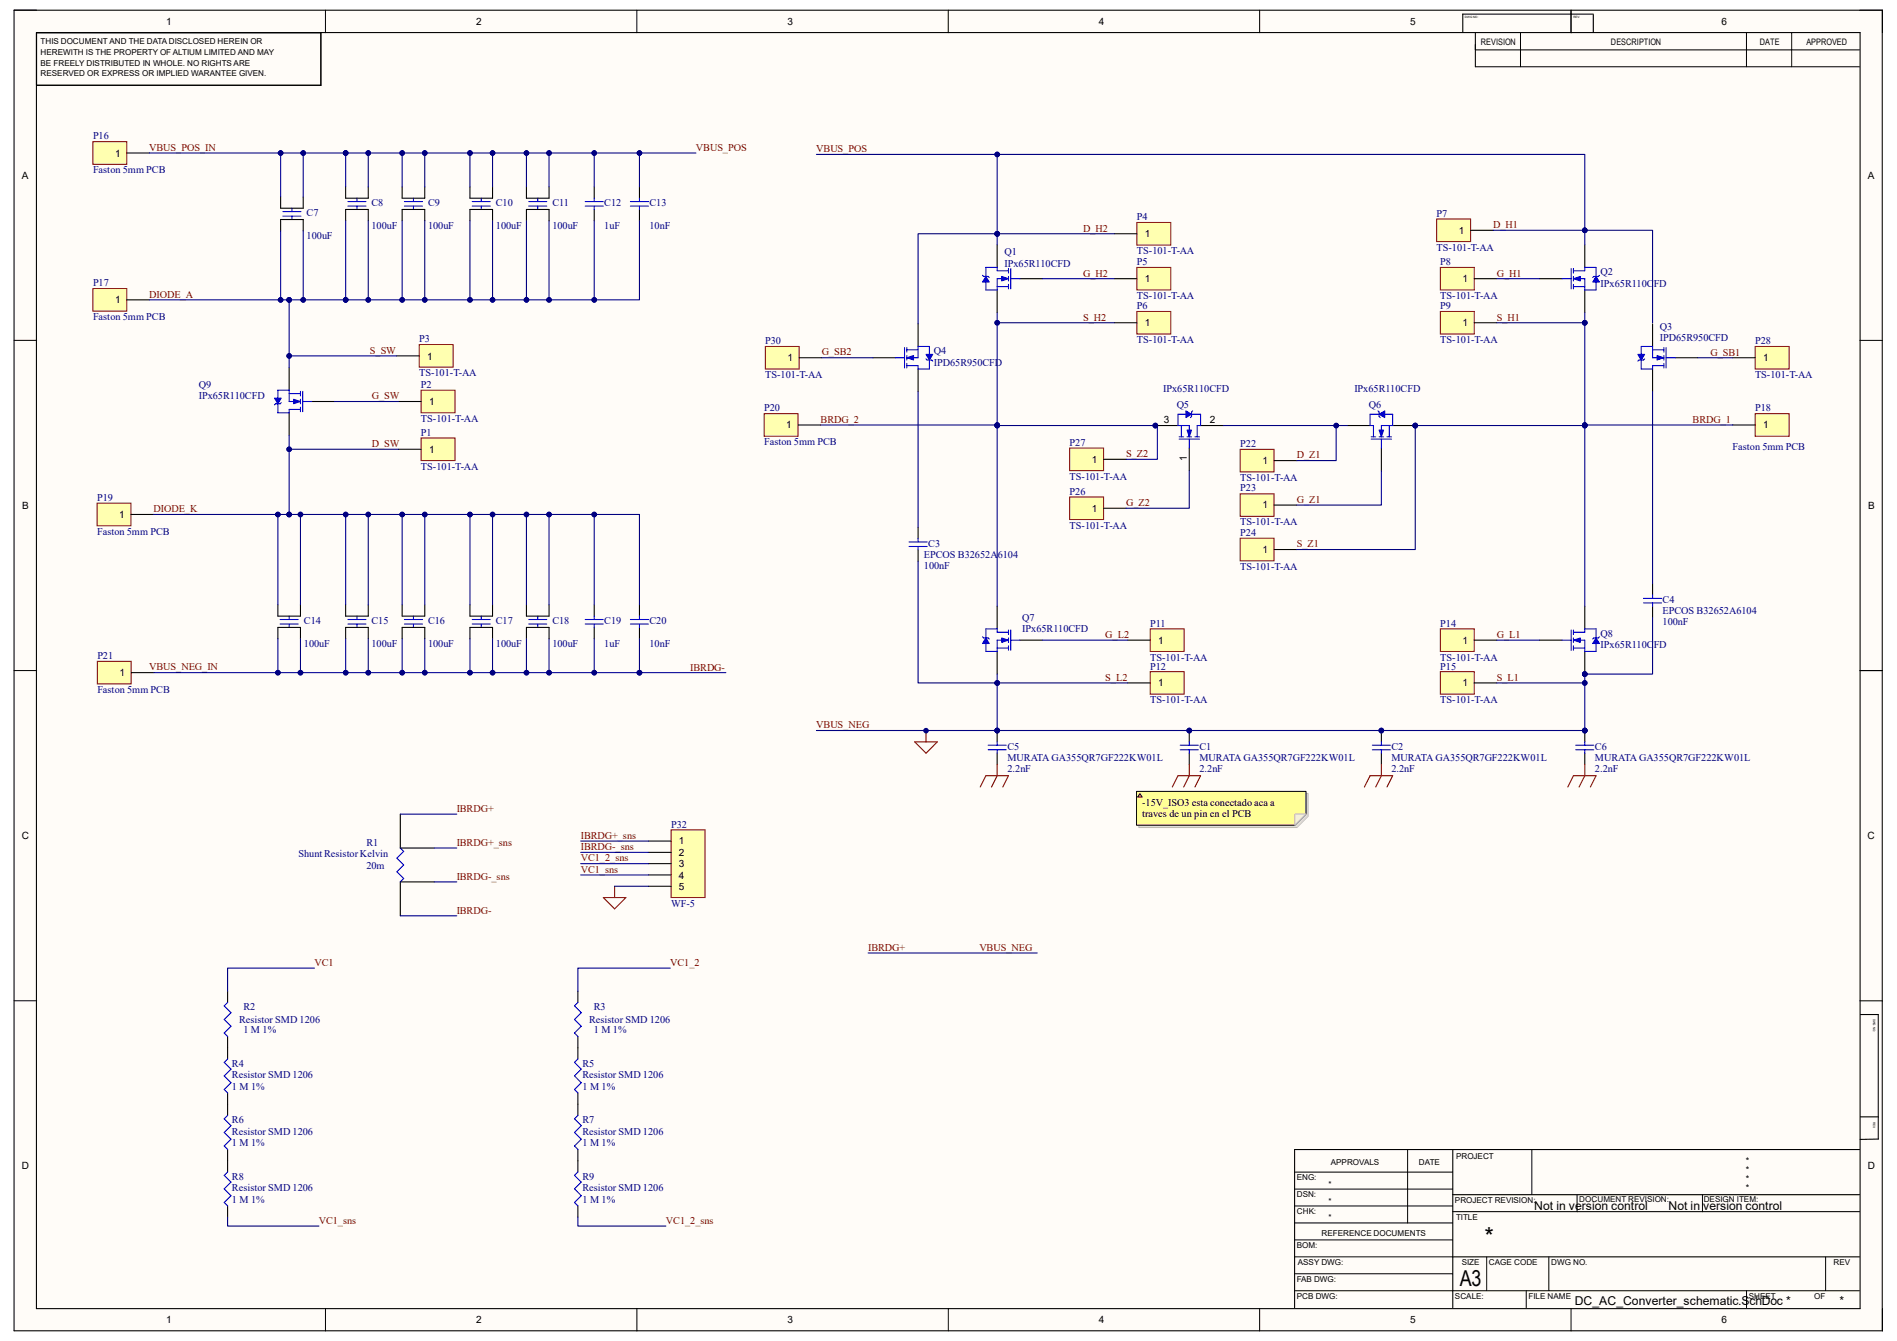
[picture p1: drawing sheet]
<svg xmlns="http://www.w3.org/2000/svg" width="297mm" height="210mm" viewBox="0 0 297 210" stroke-linecap="round" stroke-linejoin="round" font-family="sans-serif">
<defs><g id="words">
<text font-size="3.8" x="232.4" y="194.9">*</text>
<text font-size="3.4" x="228.6" y="201.5">A3</text>
<g font-size="1.9">
<text x="240.2" y="189.5">Not in version control</text>
<text x="261.2" y="189.5">Not in version control</text>
<text x="246.5" y="204.4">DC_AC_Converter_schematic.SchDoc *</text>
<text x="288" y="204.4">*</text>
</g>
<g font-size="1.6">
<text x="26" y="3.9">1</text>
<text x="74.5" y="3.9">2</text>
<text x="123.3" y="3.9">3</text>
<text x="172" y="3.9">4</text>
<text x="220.8" y="3.9">5</text>
<text x="269.5" y="3.9">6</text>
<text x="3.4" y="28">A</text>
<text x="18" y="24.5">1</text>
<text x="292.4" y="28">A</text>
<text x="179.2" y="37.2">1</text>
<text x="228.4" y="36.6">1</text>
<text x="18" y="47.5">1</text>
<text x="179.2" y="44.2">1</text>
<text x="229" y="44.2">1</text>
<text x="179.2" y="51.1">1</text>
<text x="229" y="51.1">1</text>
<text x="66.9" y="56.3">1</text>
<text x="123.3" y="56.6">1</text>
<text x="276.1" y="56.6">1</text>
<text x="67.2" y="63.4">1</text>
<text x="67.2" y="70.9">1</text>
<text x="123.1" y="67.1">1</text>
<text x="182.2" y="66.3">3</text>
<text x="189.4" y="66.3">2</text>
<text x="276.1" y="67.1">1</text>
<text x="170.9" y="72.5">1</text>
<text x="185.8" y="72.2" transform="rotate(-90 185.8 72.2)">1</text>
<text x="197.7" y="72.7">1</text>
<text x="3.5" y="79.7">B</text>
<text x="18.7" y="81.1">1</text>
<text x="170.9" y="80.1">1</text>
<text x="197.7" y="79.6">1</text>
<text x="292.5" y="79.7">B</text>
<text x="197.7" y="86.6">1</text>
<text x="181.3" y="100.8">1</text>
<text x="229" y="100.8">1</text>
<text x="18.7" y="105.9">1</text>
<text x="181.3" y="107.5">1</text>
<text x="229" y="107.5">1</text>
<text x="3.4" y="131.4">C</text>
<text x="178.8" y="126.2">-15V_ISO3 esta conectado aca a</text>
<text x="178.8" y="128">traves de un pin en el PCB</text>
<text x="292.4" y="131.4">C</text>
<text x="106.3" y="132.2">1</text>
<text x="106.3" y="134">2</text>
<text x="106.3" y="135.8">3</text>
<text x="106.3" y="137.6">4</text>
<text x="106.3" y="139.4">5</text>
<text x="3.4" y="183.1">D</text>
<text x="292.4" y="183.1">D</text>
<text x="26" y="207.2">1</text>
<text x="74.5" y="207.2">2</text>
<text x="123.3" y="207.2">3</text>
<text x="172" y="207.2">4</text>
<text x="220.8" y="207.2">5</text>
<text x="269.5" y="207.2">6</text>
</g>
<g font-size="1.6" fill="#000080">
<text x="14.6" y="21.8">P16</text>
<text x="14.6" y="27.1">Faston 5mm PCB</text>
<text x="48" y="33.9">C7</text>
<text x="58.2" y="35.8">100uF</text>
<text x="58.2" y="32.3">C8</text>
<text x="67" y="35.8">100uF</text>
<text x="67" y="32.3">C9</text>
<text x="77.6" y="35.8">100uF</text>
<text x="77.6" y="32.3">C10</text>
<text x="86.5" y="35.8">100uF</text>
<text x="86.5" y="32.3">C11</text>
<text x="94.6" y="35.8">1uF</text>
<text x="94.6" y="32.3">C12</text>
<text x="101.7" y="35.8">10nF</text>
<text x="101.7" y="32.3">C13</text>
<text x="178" y="34.5">P4</text>
<text x="224.9" y="34">P7</text>
<text x="48" y="37.4">100uF</text>
<text x="157.3" y="40">Q1</text>
<text x="157.3" y="41.7">IPx65R110CFD</text>
<text x="178" y="41.5">P5</text>
<text x="178" y="39.8">TS-101-T-AA</text>
<text x="224.9" y="39.2">TS-101-T-AA</text>
<text x="225.5" y="41.5">P8</text>
<text x="14.6" y="44.8">P17</text>
<text x="178" y="46.8">TS-101-T-AA</text>
<text x="225.5" y="46.8">TS-101-T-AA</text>
<text x="250.6" y="43.1">Q2</text>
<text x="250.6" y="44.9">IPx65R110CFD</text>
<text x="14.6" y="50.2">Faston 5mm PCB</text>
<text x="65.6" y="53.6">P3</text>
<text x="119.8" y="53.9">P30</text>
<text x="178" y="48.4">P6</text>
<text x="178" y="53.7">TS-101-T-AA</text>
<text x="225.5" y="48.4">P9</text>
<text x="225.5" y="53.7">TS-101-T-AA</text>
<text x="259.9" y="51.6">Q3</text>
<text x="259.9" y="53.4">IPD65R950CFD</text>
<text x="274.8" y="53.9">P28</text>
<text x="65.6" y="58.9">TS-101-T-AA</text>
<text x="119.8" y="59.2">TS-101-T-AA</text>
<text x="146.2" y="55.5">Q4</text>
<text x="146.2" y="57.3">IPD65R950CFD</text>
<text x="274.8" y="59.2">TS-101-T-AA</text>
<text x="31.1" y="60.7">Q9</text>
<text x="31.1" y="62.5">IPx65R110CFD</text>
<text x="65.9" y="60.7">P2</text>
<text x="119.6" y="64.4">P20</text>
<text x="182.1" y="61.3">IPx65R110CFD</text>
<text x="184.2" y="63.8">Q5</text>
<text x="212" y="61.3">IPx65R110CFD</text>
<text x="214.3" y="63.8">Q6</text>
<text x="274.8" y="64.4">P18</text>
<text x="65.9" y="66.1">TS-101-T-AA</text>
<text x="65.9" y="68.2">P1</text>
<text x="119.6" y="69.8">Faston 5mm PCB</text>
<text x="167.5" y="69.8">P27</text>
<text x="194.2" y="70">P22</text>
<text x="271.3" y="70.4">Faston 5mm PCB</text>
<text x="65.9" y="73.5">TS-101-T-AA</text>
<text x="167.5" y="77.5">P26</text>
<text x="167.5" y="75.1">TS-101-T-AA</text>
<text x="194.2" y="75.3">TS-101-T-AA</text>
<text x="194.2" y="77">P23</text>
<text x="15.2" y="78.4">P19</text>
<text x="15.2" y="83.8">Faston 5mm PCB</text>
<text x="167.5" y="82.8">TS-101-T-AA</text>
<text x="194.2" y="83.9">P24</text>
<text x="194.2" y="82.3">TS-101-T-AA</text>
<text x="144.7" y="89.1">100nF</text>
<text x="144.7" y="87.4">EPCOS B32652A6104</text>
<text x="145.3" y="85.6">C3</text>
<text x="194.2" y="89.2">TS-101-T-AA</text>
<text x="260.3" y="94.4">C4</text>
<text x="47.6" y="101.3">100uF</text>
<text x="47.6" y="97.7">C14</text>
<text x="58.2" y="101.3">100uF</text>
<text x="58.2" y="97.7">C15</text>
<text x="67" y="101.3">100uF</text>
<text x="67" y="97.7">C16</text>
<text x="77.6" y="101.3">100uF</text>
<text x="77.6" y="97.7">C17</text>
<text x="86.5" y="101.3">100uF</text>
<text x="86.5" y="97.7">C18</text>
<text x="94.6" y="101.3">1uF</text>
<text x="94.6" y="97.7">C19</text>
<text x="101.7" y="101.3">10nF</text>
<text x="101.7" y="97.7">C20</text>
<text x="160.1" y="97.3">Q7</text>
<text x="160.1" y="99">IPx65R110CFD</text>
<text x="180.1" y="98.1">P11</text>
<text x="225.5" y="98.1">P14</text>
<text x="250.6" y="99.7">Q8</text>
<text x="250.6" y="101.5">IPx65R110CFD</text>
<text x="260.3" y="98">100nF</text>
<text x="260.3" y="96.2">EPCOS B32652A6104</text>
<text x="15.2" y="103.2">P21</text>
<text x="180.1" y="103.5">TS-101-T-AA</text>
<text x="180.1" y="104.9">P12</text>
<text x="225.5" y="103.5">TS-101-T-AA</text>
<text x="225.5" y="104.9">P15</text>
<text x="15.2" y="108.5">Faston 5mm PCB</text>
<text x="180.1" y="110.2">TS-101-T-AA</text>
<text x="225.5" y="110.2">TS-101-T-AA</text>
<text x="157.7" y="117.4">C5</text>
<text x="157.7" y="119.2">MURATA GA355QR7GF222KW01L</text>
<text x="187.8" y="117.4">C1</text>
<text x="187.8" y="119.2">MURATA GA355QR7GF222KW01L</text>
<text x="217.8" y="117.4">C2</text>
<text x="217.8" y="119.2">MURATA GA355QR7GF222KW01L</text>
<text x="249.7" y="117.4">C6</text>
<text x="249.7" y="119.2">MURATA GA355QR7GF222KW01L</text>
<text x="157.7" y="120.9">2.2nF</text>
<text x="187.8" y="120.9">2.2nF</text>
<text x="217.8" y="120.9">2.2nF</text>
<text x="249.7" y="120.9">2.2nF</text>
<text x="105.1" y="129.6">P32</text>
<text x="46.7" y="134.2">Shunt Resistor Kelvin</text>
<text x="57.4" y="136">20m</text>
<text x="57.4" y="132.5">R1</text>
<text x="105.1" y="142">WF-5</text>
<text x="37.4" y="160.2">Resistor SMD 1206</text>
<text x="38.1" y="161.8">1 M 1%</text>
<text x="38.1" y="158.2">R2</text>
<text x="92.2" y="160.2">Resistor SMD 1206</text>
<text x="93" y="161.8">1 M 1%</text>
<text x="93" y="158.2">R3</text>
<text x="36.3" y="167.1">R4</text>
<text x="91.2" y="167.1">R5</text>
<text x="36.3" y="170.6">1 M 1%</text>
<text x="36.3" y="168.9">Resistor SMD 1206</text>
<text x="91.2" y="170.6">1 M 1%</text>
<text x="91.2" y="168.9">Resistor SMD 1206</text>
<text x="36.3" y="179.5">1 M 1%</text>
<text x="36.3" y="175.9">R6</text>
<text x="36.3" y="177.7">Resistor SMD 1206</text>
<text x="91.2" y="179.5">1 M 1%</text>
<text x="91.2" y="175.9">R7</text>
<text x="91.2" y="177.7">Resistor SMD 1206</text>
<text x="36.3" y="184.8">R8</text>
<text x="91.2" y="184.8">R9</text>
<text x="36.3" y="188.3">1 M 1%</text>
<text x="36.3" y="186.6">Resistor SMD 1206</text>
<text x="91.2" y="188.3">1 M 1%</text>
<text x="91.2" y="186.6">Resistor SMD 1206</text>
</g>
<g font-size="1.6" fill="#800000">
<text x="23.4" y="23.6">VBUS_POS_IN</text>
<text x="109" y="23.6">VBUS_POS</text>
<text x="127.8" y="23.8">VBUS_POS</text>
<text x="233.8" y="35.7">D_H1</text>
<text x="169.6" y="36.3">D_H2</text>
<text x="23.4" y="46.6">DIODE_A</text>
<text x="169.6" y="43.3">G_H2</text>
<text x="234.4" y="43.3">G_H1</text>
<text x="169.6" y="50.2">S_H2</text>
<text x="234.4" y="50.2">S_H1</text>
<text x="57.9" y="55.4">S_SW</text>
<text x="128.7" y="55.7">G_SB2</text>
<text x="267.8" y="55.8">G_SB1</text>
<text x="58.2" y="62.5">G_SW</text>
<text x="58.2" y="70">D_SW</text>
<text x="128.5" y="66.2">BRDG_2</text>
<text x="176.3" y="71.6">S_Z2</text>
<text x="203" y="71.8">D_Z1</text>
<text x="265" y="66.2">BRDG_1</text>
<text x="24" y="80.2">DIODE_K</text>
<text x="176.3" y="79.2">G_Z2</text>
<text x="203" y="78.7">G_Z1</text>
<text x="203" y="85.7">S_Z1</text>
<text x="173.1" y="99.9">G_L2</text>
<text x="234.4" y="99.9">G_L1</text>
<text x="23.4" y="105">VBUS_NEG_IN</text>
<text x="108.1" y="105">IBRDG-</text>
<text x="173.1" y="106.6">S_L2</text>
<text x="234.4" y="106.6">S_L1</text>
<text x="127.8" y="114">VBUS_NEG</text>
<text x="71.5" y="127.2">IBRDG+</text>
<text x="90.9" y="131.4">IBRDG+_sns</text>
<text x="71.5" y="132.5">IBRDG+_sns</text>
<text x="71.5" y="137.8">IBRDG-_sns</text>
<text x="90.9" y="133.1">IBRDG-_sns</text>
<text x="90.9" y="134.9">VC1_2_sns</text>
<text x="90.9" y="136.7">VC1_sns</text>
<text x="71.5" y="143.1">IBRDG-</text>
<text x="135.9" y="148.9">IBRDG+</text>
<text x="153.3" y="148.9">VBUS_NEG</text>
<text x="49.2" y="151.3">VC1</text>
<text x="104.9" y="151.3">VC1_2</text>
<text x="49.9" y="191.6">VC1_sns</text>
<text x="104.3" y="191.6">VC1_2_sns</text>
</g>
<g font-size="1.4">
<text x="231.9" y="7">REVISION</text>
<text x="252.2" y="7">DESCRIPTION</text>
<text x="275.5" y="7">DATE</text>
<text x="282.8" y="7">APPROVED</text>
<text x="273.3" y="185.2">*</text>
<text x="273.3" y="182.4">*</text>
<text x="273.3" y="183.8">*</text>
<text x="273.3" y="186.6">*</text>
</g>
<g font-size="1.3">
<text x="6.3" y="6.9">THIS DOCUMENT AND THE DATA DISCLOSED HEREIN OR</text>
<text x="6.3" y="8.6">HEREWITH IS THE PROPERTY OF ALTIUM LIMITED AND MAY</text>
<text x="6.3" y="10.3">BE FREELY DISTRIBUTED IN WHOLE. NO RIGHTS ARE</text>
<text x="6.3" y="12">RESERVED OR EXPRESS OR IMPLIED WARANTEE GIVEN.</text>
<text x="203" y="184.9">ENG:</text>
<text x="208" y="185.9">*</text>
<text x="208.4" y="182.4">APPROVALS</text>
<text x="222.2" y="182.4">DATE</text>
<text x="228" y="181.5">PROJECT</text>
<text x="203" y="187.5">DSN:</text>
<text x="203" y="190.2">CHK:</text>
<text x="208" y="188.6">*</text>
<text x="208" y="191.1">*</text>
<text x="227.8" y="188.4">PROJECT REVISION:</text>
<text x="228" y="191.1">TITLE</text>
<text x="247.3" y="188.3">DOCUMENT REVISION:</text>
<text x="266.7" y="188.3">DESIGN ITEM:</text>
<text x="203" y="195.5">BOM:</text>
<text x="206.9" y="193.5">REFERENCE DOCUMENTS</text>
<text x="203" y="200.8">FAB DWG:</text>
<text x="203" y="203.5">PCB DWG:</text>
<text x="203.2" y="198.2">ASSY DWG:</text>
<text x="227.8" y="203.5">SCALE:</text>
<text x="228.9" y="198.2">SIZE</text>
<text x="233.1" y="198.2">CAGE CODE</text>
<text x="239.3" y="203.5">FILE NAME</text>
<text x="242.9" y="198.2">DWG NO.</text>
<text x="273.8" y="203.5">SHEET</text>
<text x="284.1" y="203.5">OF</text>
<text x="287.1" y="198.2">REV</text>
</g>
<g font-size=".5">
<text x="229.4" y="2.8">DWG NO:</text>
<text x="246.3" y="2.8">REV:</text>
<text x="293.3" y="159.5" transform="rotate(90 293.3 159.5)">DWG NO:</text>
<text x="293.3" y="175.6" transform="rotate(90 293.3 175.6)">REV:</text>
</g>
</g></defs>
<g fill="#fffcf8">
<path d="M2.2 1.6h292.5v206.8h-292.5z" fill-rule="evenodd"/>
<path d="M5.7 5.1h285.5v199.8h-285.5z" fill-rule="evenodd"/>
</g>
<g fill="none" stroke="#000" stroke-width=".16">
<path d="M2.2 1.6h3.5M51 1.6v3.5M99.7 1.6v3.5M148.5 1.6v3.5M197.2 1.6v3.5M231 5.2v5.3h60.1M231 7.8h60.1M238.1 5.2v5.3M246 1.6v3.5M273.4 5.2v5.3M280.5 5.2v5.3M291.2 1.6h3.5v3.5"/>
<path d="M2.2 53.3h3.5M291.2 53.3h3.5M2.2 105h3.5M291.2 105h3.5M2.2 156.7h3.5M291.2 156.7h3.5M202.7 186.2h24.8M202.7 183.6h24.8M202.7 188.9h24.8M202.7 196.8h24.8M202.7 194.2h24.8M202.7 199.5h24.8"/>
<path d="M220.4 180v11.5M232.8 196.8v5.3M239.8 180v7.1M242.5 196.8v5.3M246.9 187.1v2.7M266.6 187.1v2.7M285.8 196.8v5.3M51 204.9v3.5M99.7 204.9v3.5M148.5 204.9v3.5M197.2 204.9v3.5M202.7 202.1h88.4"/>
<path d="M239 202.1v2.7M246 204.9v3.5M273.5 202.1v2.7M294.7 204.9v3.5"/>
</g>
<g fill="none" stroke="#000" stroke-width=".17">
<path d="M2.2 1.6h292.5v206.8h-292.5zM5.7 5.1h285.5v199.8h-285.5zM5.7 5.1h44.5v8.3h-44.5M246 1.6v3.5M249.5 2.2h-20.5v2.8M249.5 2.3v2.8M43.9 30.8v1.8h3.6v-1.8M43.9 36.2v-1.8h3.6v1.8M54.1 29.3v1.7h3.6v-1.7M54.1 34.6v-1.8h3.6v1.8M63 34.6v-1.8h3.5v1.8M63 29.3v1.7h3.5v-1.7"/>
<path d="M73.6 34.6v-1.8h3.5v1.8M73.6 29.3v1.7h3.5v-1.7M82.4 34.6v-1.8h3.6v1.8M82.4 29.3v1.7h3.6v-1.7M93 29.3v1.7M93 32.8v1.8M100.1 29.3v1.7M100.1 32.8v1.8M45.3 57.6v3.5M48.8 62.9h3.6M291.2 105h3.5M291.3 158.9h2.8v19.5h-2.9"/>
<path d="M291.3 174.9h2.8M202.7 191.5h24.8M227.5 187.1h63.6M227.5 180v24.8M227.5 189.8h63.6M227.5 196.8h63.6M291.1 180h-88.4v24.8"/>
</g>
<g fill="none" stroke="#00f" stroke-width=".17">
<path d="M44.3 33.9h2.8M44.3 33.1h2.8M45.7 32.6v.5M45.7 33.9v.5M54.5 32.3h2.8M54.5 31.6h2.8M55.9 31v.6M55.9 32.3v.5M63.3 32.3h2.8M63.3 31.6h2.8M64.7 31v.6M64.7 32.3v.5"/>
<path d="M73.9 32.3h2.9M73.9 31.6h2.9M75.3 31v.6M75.3 32.3v.5M82.8 32.3h2.8M82.8 31.6h2.8M84.2 31v.6M84.2 32.3v.5M91.6 32.3h2.9M91.6 31.6h2.9M93 31v.6M93 32.3v.5"/>
<path d="M98.7 32.3h2.8M98.7 31.6h2.8M100.1 31v.6M100.1 32.3v.5M45.3 64.1h1.7M45.3 61.1v1.8h1.7M45.3 61.6h1.7M47 61.3v.7M47 62.5v.7M47 63.8v.7M47.4 62.9h1.4M47.4 61.3v3.2"/>
</g>
<path d="M46 62.5l1 .4-1 .3z" fill="#00f"/>
<path d="M46 62.5l1 .4-1 .3z" fill="none" stroke="#00f" stroke-width=".16"/>
<path d="M43.5 63.2v1.4M45.3 64.1v.5M45.3 61.1h-1.8v1.2" fill="none" stroke="#00f" stroke-width=".17"/>
<path d="M45.3 64.6v3.6" fill="none" stroke="#000" stroke-width=".17"/>
<path d="M43 62.3h1l-.5 .9z" fill="#00f"/>
<path d="M43 62.3h1l-.5 .9z" fill="none" stroke="#00f" stroke-width=".16"/>
<g fill="none" stroke="#00f" stroke-width=".17">
<path d="M156.1 42.4h1.8M156.1 44.9h1.8M157.9 43.6h-1.8v1.8M157.9 42.1v.7M157.9 43.3v.7M157.9 44.5v.7M158.3 43.6h1.4M158.3 42.1v3.1M43.5 64.6h1.8M44 63.1l-.1 .1h-.7l-.2 .2M43.9 97.7h2.8M43.9 97h2.8"/>
<path d="M45.3 96.5v.5M45.3 97.7v.6M54.5 97.7h2.8M54.5 97h2.8M55.9 96.5v.5M55.9 97.7v.6M63.3 97.7h2.9M63.3 97h2.9M64.7 96.5v.5M64.7 97.7v.6M73.9 97.7h2.9M73.9 97h2.9"/>
<path d="M75.3 96.5v.5M75.3 97.7v.6M82.8 97.7h2.8M82.8 97h2.8M84.2 96.5v.5M84.2 97.7v.6M91.6 97.7h2.9M91.6 97h2.9M93 96.5v.5M93 97.7v.6M98.7 97.7h2.8M98.7 97h2.8"/>
<path d="M100.1 96.5v.5M100.1 97.7v.6"/>
</g>
<g fill="none" stroke="#000" stroke-width=".17">
<path d="M156.1 45.4v3.6M159.7 43.6h3.5M43.5 94.7v1.8h3.5v-1.8M54.1 94.7v1.8h3.6v-1.8M63 94.7v1.8h3.5v-1.8M73.6 94.7v1.8h3.5v-1.8M82.4 94.7v1.8h3.6v-1.8M93 94.7v1.8M93 98.3v1.7M100.1 94.7v1.8M100.1 98.3v1.7M43.5 100v-1.7h3.5v1.7"/>
<path d="M54.1 100v-1.7h3.6v1.7M63 100v-1.7h3.5v1.7M73.6 100v-1.7h3.5v1.7M82.4 100v-1.7h3.6v1.7"/>
</g>
<path d="M156.8 43.3l1.1 .3-1.1 .4z" fill="#00f"/>
<path d="M156.8 43.3l1.1 .3-1.1 .4z" fill="none" stroke="#00f" stroke-width=".16"/>
<path d="M154.4 44.2v1.2h1.7M154.4 41.9v1.4M156.1 41.9v.5" fill="none" stroke="#00f" stroke-width=".17"/>
<path d="M156.1 38.3v3.6" fill="none" stroke="#000" stroke-width=".17"/>
<path d="M154.4 43.3l.5 .9h-1.1z" fill="#00f"/>
<path d="M154.4 43.3l.5 .9h-1.1z" fill="none" stroke="#00f" stroke-width=".16"/>
<path d="M153.8 43.1l.2 .2h.7l.2 .2M154.4 41.9h1.7M244.6 43.6h1.4M246 42.1v3.1M246.3 42.4h1.8M246.3 43.6h1.8v1.8M246.3 44.9h1.8M246.3 42.1v.7M246.3 43.3v.7M246.3 44.5v.7" fill="none" stroke="#00f" stroke-width=".17"/>
<path d="M241 43.6h3.6M248.1 45.4v3.6" fill="none" stroke="#000" stroke-width=".17"/>
<path d="M246.3 43.6l1.1-.3v.7z" fill="#00f"/>
<path d="M246.3 43.6l1.1-.3v.7z" fill="none" stroke="#00f" stroke-width=".16"/>
<path d="M248.1 41.9v.5M249.9 44.2v1.2h-1.8M249.9 41.9v1.4" fill="none" stroke="#00f" stroke-width=".17"/>
<path d="M248.1 38.3v3.6" fill="none" stroke="#000" stroke-width=".17"/>
<path d="M249.9 43.3l.5 .9h-1z" fill="#00f"/>
<path d="M249.9 43.3l.5 .9h-1z" fill="none" stroke="#00f" stroke-width=".16"/>
<path d="M248.1 41.9h1.8M250.4 43.1l-.2 .2h-.7l-.1 .2M258.7 57.3h1.8M258.7 54.3v1.7h1.8M258.7 54.8h1.8M260.5 54.4v.7M260.5 55.7v.7M260.5 56.9v.7M260.9 56h1.4M260.9 54.4v3.2" fill="none" stroke="#00f" stroke-width=".17"/>
<path d="M258.7 50.7v3.6M262.3 56h3.5" fill="none" stroke="#000" stroke-width=".17"/>
<path d="M259.4 55.7l1.1 .3-1.1 .4z" fill="#00f"/>
<path d="M259.4 55.7l1.1 .3-1.1 .4z" fill="none" stroke="#00f" stroke-width=".16"/>
<path d="M257 56.4v1.4M258.7 57.3v.5M258.7 54.3h-1.7v1.2" fill="none" stroke="#00f" stroke-width=".17"/>
<path d="M258.7 57.8v3.5" fill="none" stroke="#000" stroke-width=".17"/>
<path d="M256.4 55.5h1.1l-.5 .9z" fill="#00f"/>
<path d="M256.4 55.5h1.1l-.5 .9z" fill="none" stroke="#00f" stroke-width=".16"/>
<path d="M140.2 56h1.4M141.6 54.4v3.2M142 57.3h1.7M142 54.8h1.7M142 54.4v.7M142 55.7v.7M142 56.9v.7M143.7 54.3v1.7h-1.7M257 57.8h1.7M257.5 56.2l-.2 .2h-.7l-.2 .2" fill="none" stroke="#00f" stroke-width=".17"/>
<path d="M136.7 56h3.5M143.7 50.7v3.6" fill="none" stroke="#000" stroke-width=".17"/>
<path d="M142 56l1-.3v.7z" fill="#00f"/>
<path d="M142 56l1-.3v.7z" fill="none" stroke="#00f" stroke-width=".16"/>
<path d="M143.7 57.3v.5M143.7 54.3h1.8v1.2M145.5 56.4v1.4" fill="none" stroke="#00f" stroke-width=".17"/>
<path d="M143.7 57.8v3.5" fill="none" stroke="#000" stroke-width=".17"/>
<path d="M145 55.5h1l-.5 .9z" fill="#00f"/>
<path d="M145 55.5h1l-.5 .9z" fill="none" stroke="#00f" stroke-width=".16"/>
<path d="M143.7 57.8h1.8M145 56.2l.2 .2h.7l.1 .2" fill="none" stroke="#00f" stroke-width=".17"/>
<circle cx="180.9" cy="66.6" r=".36" fill="#000080"/>
<circle cx="180.9" cy="66.6" r=".36" fill="none" stroke="#000080" stroke-width=".16"/>
<path d="M180.9 66.6h3.5" fill="none" stroke="#000" stroke-width=".17"/>
<circle cx="180.9" cy="66.6" r=".36" fill="#000080"/>
<circle cx="180.9" cy="66.6" r=".36" fill="none" stroke="#000080" stroke-width=".16"/>
<path d="M186.2 70.2v3.5" fill="none" stroke="#000" stroke-width=".17"/>
<path d="M184.4 66.6h1.8v1.8M184.6 68.8h3.2M184.6 68.4h.7M185 66.6v1.8M185.9 68.4h.7M186.2 68.8v1.4M187.1 68.4h.7M187.4 66.6v1.8" fill="none" stroke="#00f" stroke-width=".17"/>
<path d="M185.9 67.4h.7l-.4 1z" fill="#00f"/>
<path d="M185.9 67.4h.7l-.4 1z" fill="none" stroke="#00f" stroke-width=".16"/>
<path d="M185.7 64.9h-1.3v1.7M186.6 64.9h1.4M187.4 66.6h.6" fill="none" stroke="#00f" stroke-width=".17"/>
<path d="M188 66.6h3.5" fill="none" stroke="#000" stroke-width=".17"/>
<path d="M185.7 64.3l.9 .6-.9 .5z" fill="#00f"/>
<path d="M185.7 64.3l.9 .6-.9 .5z" fill="none" stroke="#00f" stroke-width=".16"/>
<path d="M186.7 64.3l-.1 .2v.7l-.2 .2M188 64.9v1.7" fill="none" stroke="#00f" stroke-width=".17"/>
<circle cx="221.6" cy="66.6" r=".36" fill="#000080"/>
<circle cx="221.6" cy="66.6" r=".36" fill="none" stroke="#000080" stroke-width=".16"/>
<path d="M218 66.6h3.6" fill="none" stroke="#000" stroke-width=".17"/>
<circle cx="221.6" cy="66.6" r=".36" fill="#000080"/>
<circle cx="221.6" cy="66.6" r=".36" fill="none" stroke="#000080" stroke-width=".16"/>
<path d="M216.3 70.2v3.5" fill="none" stroke="#000" stroke-width=".17"/>
<path d="M214.7 68.8h3.2M214.7 68.4h.7M215 66.6v1.8M215.9 68.4h.7M216.3 68.8v1.4M217.2 68.4h.7M217.5 66.6v1.8M218 66.6h-1.7v1.8" fill="none" stroke="#00f" stroke-width=".17"/>
<path d="M215.9 67.4h.7l-.3 1z" fill="#00f"/>
<path d="M215.9 67.4h.7l-.3 1z" fill="none" stroke="#00f" stroke-width=".16"/>
<path d="M214.5 66.6h.5M214.5 64.9h1.4M216.8 64.9h1.2v1.7" fill="none" stroke="#00f" stroke-width=".17"/>
<path d="M211 66.6h3.5" fill="none" stroke="#000" stroke-width=".17"/>
<path d="M215.9 64.9l.9-.6v1.1z" fill="#00f"/>
<path d="M215.9 64.9l.9-.6v1.1z" fill="none" stroke="#00f" stroke-width=".16"/>
<g fill="none" stroke="#00f" stroke-width=".17">
<path d="M214.5 64.9v1.7M215.8 64.3l.1 .2v.7l.2 .2M142.3 84.9h2.9M142.3 85.6h2.9M143.7 84.3v.6M143.7 85.6v.5M156.1 99h1.8M157.9 98.7v.7M157.9 99.9v.7M158.3 98.7v3.1M257.3 93.7h2.8M257.3 94.4h2.8"/>
<path d="M258.7 93.2v.5M258.7 94.4v.6M156.1 101.5h1.8M157.9 100.3h-1.8v1.7M157.9 101.1v.7M158.3 100.3h1.4"/>
</g>
<path d="M143.7 82.6v1.7M143.7 86.1v1.8M258.7 91.4v1.8M258.7 95v1.7M156.1 102v3.6M159.7 100.3h3.5" fill="none" stroke="#000" stroke-width=".17"/>
<path d="M156.8 99.9l1.1 .4-1.1 .3z" fill="#00f"/>
<path d="M156.8 99.9l1.1 .4-1.1 .3z" fill="none" stroke="#00f" stroke-width=".16"/>
<path d="M154.4 98.5v1.4M156.1 98.5v.5M154.4 100.8v1.2h1.7" fill="none" stroke="#00f" stroke-width=".17"/>
<path d="M156.1 94.9v3.6" fill="none" stroke="#000" stroke-width=".17"/>
<path d="M154.4 99.9l.5 .9h-1.1z" fill="#00f"/>
<path d="M154.4 99.9l.5 .9h-1.1z" fill="none" stroke="#00f" stroke-width=".16"/>
<path d="M153.8 99.7l.2 .2h.7l.2 .2M154.4 98.5h1.7" fill="none" stroke="#00f" stroke-width=".17"/>
<circle cx="248.1" cy="105.6" r=".36" fill="#000080"/>
<circle cx="248.1" cy="105.6" r=".36" fill="none" stroke="#000080" stroke-width=".16"/>
<path d="M248.1 102v3.6" fill="none" stroke="#000" stroke-width=".17"/>
<circle cx="248.1" cy="105.6" r=".36" fill="#000080"/>
<circle cx="248.1" cy="105.6" r=".36" fill="none" stroke="#000080" stroke-width=".16"/>
<path d="M241 100.3h3.6" fill="none" stroke="#000" stroke-width=".17"/>
<path d="M246 98.7v3.2M246.3 99h1.8M246.3 98.7v.7M246.3 99.9v.7M244.6 100.3h1.4M246.3 100.3h1.8v1.7M246.3 101.5h1.8M246.3 101.1v.8" fill="none" stroke="#00f" stroke-width=".17"/>
<path d="M246.3 100.3l1.1-.4v.7z" fill="#00f"/>
<path d="M246.3 100.3l1.1-.4v.7z" fill="none" stroke="#00f" stroke-width=".16"/>
<path d="M248.1 98.5v.5M249.9 98.5v1.4M249.9 100.8v1.2h-1.8" fill="none" stroke="#00f" stroke-width=".17"/>
<path d="M248.1 95v3.5" fill="none" stroke="#000" stroke-width=".17"/>
<path d="M249.9 99.9l.5 .9h-1z" fill="#00f"/>
<path d="M249.9 99.9l.5 .9h-1z" fill="none" stroke="#00f" stroke-width=".16"/>
<path d="M248.1 98.5h1.8M250.4 99.7l-.2 .2h-.7l-.1 .2" fill="none" stroke="#00f" stroke-width=".17"/>
<circle cx="186.2" cy="114.4" r=".36" fill="#000080"/>
<circle cx="186.2" cy="114.4" r=".36" fill="none" stroke="#000080" stroke-width=".16"/>
<path d="M186.2 114.4v1.8M186.2 118v1.7" fill="none" stroke="#000" stroke-width=".17"/>
<circle cx="186.2" cy="114.4" r=".36" fill="#000080"/>
<circle cx="186.2" cy="114.4" r=".36" fill="none" stroke="#000080" stroke-width=".16"/>
<path d="M184.8 116.7h2.8M184.8 117.4h2.8M186.2 116.2v.5M186.2 117.4v.6" fill="none" stroke="#00f" stroke-width=".17"/>
<circle cx="216.3" cy="114.4" r=".36" fill="#000080"/>
<circle cx="216.3" cy="114.4" r=".36" fill="none" stroke="#000080" stroke-width=".16"/>
<path d="M216.3 114.4v1.8M216.3 118v1.7" fill="none" stroke="#000" stroke-width=".17"/>
<circle cx="216.3" cy="114.4" r=".36" fill="#000080"/>
<circle cx="216.3" cy="114.4" r=".36" fill="none" stroke="#000080" stroke-width=".16"/>
<path d="M214.9 116.7h2.8M214.9 117.4h2.8M216.3 116.2v.5M216.3 117.4v.6" fill="none" stroke="#00f" stroke-width=".17"/>
<circle cx="156.1" cy="114.4" r=".36" fill="#000080"/>
<circle cx="156.1" cy="114.4" r=".36" fill="none" stroke="#000080" stroke-width=".16"/>
<path d="M156.1 114.4v1.8M156.1 117.9v1.8" fill="none" stroke="#000" stroke-width=".17"/>
<circle cx="156.1" cy="114.4" r=".36" fill="#000080"/>
<circle cx="156.1" cy="114.4" r=".36" fill="none" stroke="#000080" stroke-width=".16"/>
<path d="M154.7 116.7h2.8M154.7 117.4h2.8M156.1 116.2v.5M156.1 117.4v.5" fill="none" stroke="#00f" stroke-width=".17"/>
<circle cx="248.1" cy="114.4" r=".36" fill="#000080"/>
<circle cx="248.1" cy="114.4" r=".36" fill="none" stroke="#000080" stroke-width=".16"/>
<path d="M248.1 114.4v1.8M248.1 118v1.7" fill="none" stroke="#000" stroke-width=".17"/>
<circle cx="248.1" cy="114.4" r=".36" fill="#000080"/>
<circle cx="248.1" cy="114.4" r=".36" fill="none" stroke="#000080" stroke-width=".16"/>
<g fill="none" stroke="#00f" stroke-width=".17">
<path d="M246.7 116.7h2.8M246.7 117.4h2.8M248.1 116.2v.5M248.1 117.4v.6M62.7 132.8l.5 .5-1.1 1.1 1.1 1.1-1.1 1 1.1 1.1-.5 .5M35.6 157l-.5 .5 1.1 1.1-1.1 1.1 1.1 1-1.1 1.1 .5 .5M90.5 157l-.6 .5 1.1 1.1-1.1 1.1 1.1 1-1.1 1.1 .6 .5M35.6 165.9l-.5 .5 1.1 1-1.1 1.1 1.1 1.1-1.1 1 .5 .6M35.6 174.7l-.5 .5 1.1 1.1-1.1 1.1 1.1 1-1.1 1.1 .5 .5M90.5 165.9l-.6 .5 1.1 1-1.1 1.1 1.1 1.1-1.1 1 .6 .6M90.5 174.7l-.6 .5 1.1 1.1-1.1 1.1 1.1 1-1.1 1.1 .6 .5M35.6 183.5l-.5 .6 1.1 1-1.1 1.1 1.1 1.1-1.1 1 .5 .5"/>
<path d="M90.5 183.5l-.6 .6 1.1 1-1.1 1.1 1.1 1.1-1.1 1 .6 .5"/>
</g>
<path d="M156.1 119.7v1.8l-.9 1.8M186.2 119.7v1.8l-.9 1.8M216.3 119.7v1.8l-.9 1.8M248.1 119.7v1.8l-.9 1.8M153.5 123.3l.9-1.8h3.5l-.9 1.8M183.5 123.3l.9-1.8h3.6l-.9 1.8M213.6 123.3l.9-1.8h3.5l-.8 1.8M245.5 123.3l.8-1.8h3.6l-.9 1.8" fill="none" stroke="#800000" stroke-width=".17"/>
<path d="M62.7 127.5v5.3h5.3M68 138.1h-5.3v5.3M35.6 155.2v1.8M90.5 155.2v1.8M35.6 162.3v3.6M35.6 171.2v3.5M90.5 162.3v3.6M90.5 171.2v3.5M35.6 180v3.5M35.6 188.8v1.8M90.5 180v3.5M90.5 188.8v1.8" fill="none" stroke="#000" stroke-width=".17"/>
<path d="M15.2 103.6h5.3v3.5h-5.3z" fill-rule="evenodd" fill="#ffffb0"/>
<path d="M15.2 103.6h5.3v3.5h-5.3z" fill="none" stroke="#800000" stroke-width=".16"/>
<path d="M20.5 105.3h3.6" fill="none" stroke="#000" stroke-width=".17"/>
<path d="M15.2 78.8h5.3v3.5h-5.3z" fill-rule="evenodd" fill="#ffffb0"/>
<path d="M15.2 78.8h5.3v3.5h-5.3z" fill="none" stroke="#800000" stroke-width=".16"/>
<path d="M20.5 80.6h3.5" fill="none" stroke="#000" stroke-width=".17"/>
<path d="M14.5 45.2h5.4v3.5h-5.4z" fill-rule="evenodd" fill="#ffffb0"/>
<path d="M14.5 45.2h5.4v3.5h-5.4z" fill="none" stroke="#800000" stroke-width=".16"/>
<path d="M19.9 47h3.5" fill="none" stroke="#000" stroke-width=".17"/>
<path d="M14.5 22.2h5.4v3.5h-5.4z" fill-rule="evenodd" fill="#ffffb0"/>
<path d="M14.5 22.2h5.4v3.5h-5.4z" fill="none" stroke="#800000" stroke-width=".16"/>
<path d="M19.9 24h3.5" fill="none" stroke="#000" stroke-width=".17"/>
<path d="M65.6 54h5.3v3.5h-5.3z" fill-rule="evenodd" fill="#ffffb0"/>
<path d="M65.6 54h5.3v3.5h-5.3z" fill="none" stroke="#800000" stroke-width=".16"/>
<path d="M62.1 55.7h3.5" fill="none" stroke="#000" stroke-width=".17"/>
<path d="M65.9 61.1h5.3v3.5h-5.3z" fill-rule="evenodd" fill="#ffffb0"/>
<path d="M65.9 61.1h5.3v3.5h-5.3z" fill="none" stroke="#800000" stroke-width=".16"/>
<path d="M62.4 62.9h3.5" fill="none" stroke="#000" stroke-width=".17"/>
<path d="M65.9 68.6h5.3v3.5h-5.3z" fill-rule="evenodd" fill="#ffffb0"/>
<path d="M65.9 68.6h5.3v3.5h-5.3z" fill="none" stroke="#800000" stroke-width=".16"/>
<path d="M62.4 70.4h3.5" fill="none" stroke="#000" stroke-width=".17"/>
<path d="M178 48.8h5.3v3.5h-5.3z" fill-rule="evenodd" fill="#ffffb0"/>
<path d="M178 48.8h5.3v3.5h-5.3z" fill="none" stroke="#800000" stroke-width=".16"/>
<path d="M174.5 50.5h3.5" fill="none" stroke="#000" stroke-width=".17"/>
<path d="M178 41.9h5.3v3.5h-5.3z" fill-rule="evenodd" fill="#ffffb0"/>
<path d="M178 41.9h5.3v3.5h-5.3z" fill="none" stroke="#800000" stroke-width=".16"/>
<path d="M174.5 43.6h3.5" fill="none" stroke="#000" stroke-width=".17"/>
<path d="M178 34.8h5.3v3.6h-5.3z" fill-rule="evenodd" fill="#ffffb0"/>
<path d="M178 34.8h5.3v3.6h-5.3z" fill="none" stroke="#800000" stroke-width=".16"/>
<path d="M174.5 36.6h3.5" fill="none" stroke="#000" stroke-width=".17"/>
<path d="M225.5 48.8h5.3v3.5h-5.3z" fill-rule="evenodd" fill="#ffffb0"/>
<path d="M225.5 48.8h5.3v3.5h-5.3z" fill="none" stroke="#800000" stroke-width=".16"/>
<path d="M230.8 50.5h3.6" fill="none" stroke="#000" stroke-width=".17"/>
<path d="M224.9 34.3h5.4v3.5h-5.4z" fill-rule="evenodd" fill="#ffffb0"/>
<path d="M224.9 34.3h5.4v3.5h-5.4z" fill="none" stroke="#800000" stroke-width=".16"/>
<path d="M230.3 36.1h3.5" fill="none" stroke="#000" stroke-width=".17"/>
<path d="M225.5 41.9h5.3v3.5h-5.3z" fill-rule="evenodd" fill="#ffffb0"/>
<path d="M225.5 41.9h5.3v3.5h-5.3z" fill="none" stroke="#800000" stroke-width=".16"/>
<path d="M230.8 43.6h3.6" fill="none" stroke="#000" stroke-width=".17"/>
<path d="M180.1 98.5h5.3v3.5h-5.3z" fill-rule="evenodd" fill="#ffffb0"/>
<path d="M180.1 98.5h5.3v3.5h-5.3z" fill="none" stroke="#800000" stroke-width=".16"/>
<path d="M176.6 100.3h3.5" fill="none" stroke="#000" stroke-width=".17"/>
<path d="M180.1 105.2h5.3v3.5h-5.3z" fill-rule="evenodd" fill="#ffffb0"/>
<path d="M180.1 105.2h5.3v3.5h-5.3z" fill="none" stroke="#800000" stroke-width=".16"/>
<path d="M176.6 107h3.5" fill="none" stroke="#000" stroke-width=".17"/>
<path d="M225.5 98.5h5.3v3.5h-5.3z" fill-rule="evenodd" fill="#ffffb0"/>
<path d="M225.5 98.5h5.3v3.5h-5.3z" fill="none" stroke="#800000" stroke-width=".16"/>
<path d="M230.8 100.3h3.6" fill="none" stroke="#000" stroke-width=".17"/>
<path d="M225.5 105.2h5.3v3.5h-5.3z" fill-rule="evenodd" fill="#ffffb0"/>
<path d="M225.5 105.2h5.3v3.5h-5.3z" fill="none" stroke="#800000" stroke-width=".16"/>
<path d="M230.8 107h3.6" fill="none" stroke="#000" stroke-width=".17"/>
<path d="M274.8 64.8h5.3v3.5h-5.3z" fill-rule="evenodd" fill="#ffffb0"/>
<path d="M274.8 64.8h5.3v3.5h-5.3z" fill="none" stroke="#800000" stroke-width=".16"/>
<path d="M271.3 66.6h3.5" fill="none" stroke="#000" stroke-width=".17"/>
<path d="M119.6 64.8h5.4v3.5h-5.4z" fill-rule="evenodd" fill="#ffffb0"/>
<path d="M119.6 64.8h5.4v3.5h-5.4z" fill="none" stroke="#800000" stroke-width=".16"/>
<path d="M125 66.6h3.5" fill="none" stroke="#000" stroke-width=".17"/>
<path d="M194.2 84.3h5.3v3.5h-5.3z" fill-rule="evenodd" fill="#ffffb0"/>
<path d="M194.2 84.3h5.3v3.5h-5.3z" fill="none" stroke="#800000" stroke-width=".16"/>
<path d="M199.5 86.1h3.5" fill="none" stroke="#000" stroke-width=".17"/>
<path d="M194.2 70.4h5.3v3.5h-5.3z" fill-rule="evenodd" fill="#ffffb0"/>
<path d="M194.2 70.4h5.3v3.5h-5.3z" fill="none" stroke="#800000" stroke-width=".16"/>
<path d="M199.5 72.1h3.5" fill="none" stroke="#000" stroke-width=".17"/>
<path d="M194.2 77.3h5.3v3.6h-5.3z" fill-rule="evenodd" fill="#ffffb0"/>
<path d="M194.2 77.3h5.3v3.6h-5.3z" fill="none" stroke="#800000" stroke-width=".16"/>
<path d="M199.5 79.1h3.5" fill="none" stroke="#000" stroke-width=".17"/>
<path d="M167.5 77.8h5.3v3.6h-5.3z" fill-rule="evenodd" fill="#ffffb0"/>
<path d="M167.5 77.8h5.3v3.6h-5.3z" fill="none" stroke="#800000" stroke-width=".16"/>
<path d="M172.8 79.6h3.5" fill="none" stroke="#000" stroke-width=".17"/>
<path d="M167.5 70.2h5.3v3.5h-5.3z" fill-rule="evenodd" fill="#ffffb0"/>
<path d="M167.5 70.2h5.3v3.5h-5.3z" fill="none" stroke="#800000" stroke-width=".16"/>
<path d="M172.8 71.9h3.5" fill="none" stroke="#000" stroke-width=".17"/>
<path d="M274.8 54.3h5.3v3.5h-5.3z" fill-rule="evenodd" fill="#ffffb0"/>
<path d="M274.8 54.3h5.3v3.5h-5.3z" fill="none" stroke="#800000" stroke-width=".16"/>
<path d="M271.3 56h3.5" fill="none" stroke="#000" stroke-width=".17"/>
<path d="M119.8 54.3h5.3v3.5h-5.3z" fill-rule="evenodd" fill="#ffffb0"/>
<path d="M119.8 54.3h5.3v3.5h-5.3z" fill="none" stroke="#800000" stroke-width=".16"/>
<path d="M125.1 56h3.6" fill="none" stroke="#000" stroke-width=".17"/>
<path d="M105.1 130h5.3v10.6h-5.3z" fill-rule="evenodd" fill="#ffffb0"/>
<path d="M105.1 130h5.3v10.6h-5.3z" fill="none" stroke="#800000" stroke-width=".16"/>
<path d="M101.5 131.7h3.6M101.5 133.5h3.6M101.5 135.3h3.6M101.5 137h3.6M101.5 138.8h3.6" fill="none" stroke="#000" stroke-width=".17"/>
<path d="M143.2 116.2h3.6l-1.8 1.8zM145 114.4v1.8M96.2 138.8v1.8M94.5 140.6h3.5l-1.8 1.7z" fill="none" stroke="#800000" stroke-width=".17"/>
<circle cx="145" cy="114.4" r=".36" fill="#000080"/>
<circle cx="145" cy="114.4" r=".36" fill="none" stroke="#000080" stroke-width=".16"/>
<path d="M66.5 24v5.3" fill="none" stroke="#000080" stroke-width=".17"/>
<circle cx="66.5" cy="24" r=".36" fill="#000080"/>
<circle cx="66.5" cy="24" r=".36" fill="none" stroke="#000080" stroke-width=".16"/>
<path d="M63 24v5.3" fill="none" stroke="#000080" stroke-width=".17"/>
<circle cx="63" cy="24" r=".36" fill="#000080"/>
<circle cx="63" cy="24" r=".36" fill="none" stroke="#000080" stroke-width=".16"/>
<path d="M82.4 24v5.3" fill="none" stroke="#000080" stroke-width=".17"/>
<circle cx="82.4" cy="24" r=".36" fill="#000080"/>
<circle cx="82.4" cy="24" r=".36" fill="none" stroke="#000080" stroke-width=".16"/>
<path d="M86 24v5.3" fill="none" stroke="#000080" stroke-width=".17"/>
<circle cx="86" cy="24" r=".36" fill="#000080"/>
<circle cx="86" cy="24" r=".36" fill="none" stroke="#000080" stroke-width=".16"/>
<path d="M57.7 24v5.3" fill="none" stroke="#000080" stroke-width=".17"/>
<circle cx="57.7" cy="24" r=".36" fill="#000080"/>
<circle cx="57.7" cy="24" r=".36" fill="none" stroke="#000080" stroke-width=".16"/>
<path d="M54.1 24v5.3" fill="none" stroke="#000080" stroke-width=".17"/>
<circle cx="54.1" cy="24" r=".36" fill="#000080"/>
<circle cx="54.1" cy="24" r=".36" fill="none" stroke="#000080" stroke-width=".16"/>
<path d="M73.6 24v5.3" fill="none" stroke="#000080" stroke-width=".17"/>
<circle cx="73.6" cy="24" r=".36" fill="#000080"/>
<circle cx="73.6" cy="24" r=".36" fill="none" stroke="#000080" stroke-width=".16"/>
<path d="M100.1 24v5.3" fill="none" stroke="#000080" stroke-width=".17"/>
<circle cx="100.1" cy="24" r=".36" fill="#000080"/>
<circle cx="100.1" cy="24" r=".36" fill="none" stroke="#000080" stroke-width=".16"/>
<path d="M77.1 24v5.3" fill="none" stroke="#000080" stroke-width=".17"/>
<circle cx="77.1" cy="24" r=".36" fill="#000080"/>
<circle cx="77.1" cy="24" r=".36" fill="none" stroke="#000080" stroke-width=".16"/>
<path d="M93 24v5.3" fill="none" stroke="#000080" stroke-width=".17"/>
<circle cx="93" cy="24" r=".36" fill="#000080"/>
<circle cx="93" cy="24" r=".36" fill="none" stroke="#000080" stroke-width=".16"/>
<path d="M82.4 34.6v12.4" fill="none" stroke="#000080" stroke-width=".17"/>
<circle cx="82.4" cy="47" r=".36" fill="#000080"/>
<circle cx="82.4" cy="47" r=".36" fill="none" stroke="#000080" stroke-width=".16"/>
<path d="M77.1 34.6v12.4" fill="none" stroke="#000080" stroke-width=".17"/>
<circle cx="77.1" cy="47" r=".36" fill="#000080"/>
<circle cx="77.1" cy="47" r=".36" fill="none" stroke="#000080" stroke-width=".16"/>
<path d="M86 34.6v12.4" fill="none" stroke="#000080" stroke-width=".17"/>
<circle cx="86" cy="47" r=".36" fill="#000080"/>
<circle cx="86" cy="47" r=".36" fill="none" stroke="#000080" stroke-width=".16"/>
<path d="M93 34.6v12.4" fill="none" stroke="#000080" stroke-width=".17"/>
<circle cx="93" cy="47" r=".36" fill="#000080"/>
<circle cx="93" cy="47" r=".36" fill="none" stroke="#000080" stroke-width=".16"/>
<path d="M73.6 34.6v12.4" fill="none" stroke="#000080" stroke-width=".17"/>
<circle cx="73.6" cy="47" r=".36" fill="#000080"/>
<circle cx="73.6" cy="47" r=".36" fill="none" stroke="#000080" stroke-width=".16"/>
<path d="M54.1 34.6v12.4" fill="none" stroke="#000080" stroke-width=".17"/>
<circle cx="54.1" cy="47" r=".36" fill="#000080"/>
<circle cx="54.1" cy="47" r=".36" fill="none" stroke="#000080" stroke-width=".16"/>
<path d="M57.7 34.6v12.4" fill="none" stroke="#000080" stroke-width=".17"/>
<circle cx="57.7" cy="47" r=".36" fill="#000080"/>
<circle cx="57.7" cy="47" r=".36" fill="none" stroke="#000080" stroke-width=".16"/>
<path d="M66.5 34.6v12.4" fill="none" stroke="#000080" stroke-width=".17"/>
<circle cx="66.5" cy="47" r=".36" fill="#000080"/>
<circle cx="66.5" cy="47" r=".36" fill="none" stroke="#000080" stroke-width=".16"/>
<path d="M63 34.6v12.4" fill="none" stroke="#000080" stroke-width=".17"/>
<circle cx="63" cy="47" r=".36" fill="#000080"/>
<circle cx="63" cy="47" r=".36" fill="none" stroke="#000080" stroke-width=".16"/>
<path d="M45.3 47v10.6" fill="none" stroke="#000080" stroke-width=".17"/>
<circle cx="45.3" cy="55.7" r=".36" fill="#000080"/>
<circle cx="45.3" cy="55.7" r=".36" fill="none" stroke="#000080" stroke-width=".16"/>
<circle cx="45.3" cy="47" r=".36" fill="#000080"/>
<circle cx="45.3" cy="47" r=".36" fill="none" stroke="#000080" stroke-width=".16"/>
<path d="M45.3 68.2v12.4" fill="none" stroke="#000080" stroke-width=".17"/>
<circle cx="45.3" cy="70.4" r=".36" fill="#000080"/>
<circle cx="45.3" cy="70.4" r=".36" fill="none" stroke="#000080" stroke-width=".16"/>
<circle cx="45.3" cy="80.6" r=".36" fill="#000080"/>
<circle cx="45.3" cy="80.6" r=".36" fill="none" stroke="#000080" stroke-width=".16"/>
<path d="M45.3 80.6h54.8v14.1" fill="none" stroke="#000080" stroke-width=".17"/>
<circle cx="45.3" cy="80.6" r=".36" fill="#000080"/>
<circle cx="45.3" cy="80.6" r=".36" fill="none" stroke="#000080" stroke-width=".16"/>
<circle cx="47" cy="80.6" r=".36" fill="#000080"/>
<circle cx="47" cy="80.6" r=".36" fill="none" stroke="#000080" stroke-width=".16"/>
<circle cx="54.1" cy="80.6" r=".36" fill="#000080"/>
<circle cx="54.1" cy="80.6" r=".36" fill="none" stroke="#000080" stroke-width=".16"/>
<circle cx="57.7" cy="80.6" r=".36" fill="#000080"/>
<circle cx="57.7" cy="80.6" r=".36" fill="none" stroke="#000080" stroke-width=".16"/>
<circle cx="63" cy="80.6" r=".36" fill="#000080"/>
<circle cx="63" cy="80.6" r=".36" fill="none" stroke="#000080" stroke-width=".16"/>
<circle cx="66.5" cy="80.6" r=".36" fill="#000080"/>
<circle cx="66.5" cy="80.6" r=".36" fill="none" stroke="#000080" stroke-width=".16"/>
<circle cx="73.6" cy="80.6" r=".36" fill="#000080"/>
<circle cx="73.6" cy="80.6" r=".36" fill="none" stroke="#000080" stroke-width=".16"/>
<circle cx="77.1" cy="80.6" r=".36" fill="#000080"/>
<circle cx="77.1" cy="80.6" r=".36" fill="none" stroke="#000080" stroke-width=".16"/>
<circle cx="82.4" cy="80.6" r=".36" fill="#000080"/>
<circle cx="82.4" cy="80.6" r=".36" fill="none" stroke="#000080" stroke-width=".16"/>
<circle cx="86" cy="80.6" r=".36" fill="#000080"/>
<circle cx="86" cy="80.6" r=".36" fill="none" stroke="#000080" stroke-width=".16"/>
<circle cx="93" cy="80.6" r=".36" fill="#000080"/>
<circle cx="93" cy="80.6" r=".36" fill="none" stroke="#000080" stroke-width=".16"/>
<path d="M57.7 80.6v14.1" fill="none" stroke="#000080" stroke-width=".17"/>
<circle cx="57.7" cy="80.6" r=".36" fill="#000080"/>
<circle cx="57.7" cy="80.6" r=".36" fill="none" stroke="#000080" stroke-width=".16"/>
<path d="M47 80.6v14.1" fill="none" stroke="#000080" stroke-width=".17"/>
<circle cx="47" cy="80.6" r=".36" fill="#000080"/>
<circle cx="47" cy="80.6" r=".36" fill="none" stroke="#000080" stroke-width=".16"/>
<path d="M54.1 80.6v14.1" fill="none" stroke="#000080" stroke-width=".17"/>
<circle cx="54.1" cy="80.6" r=".36" fill="#000080"/>
<circle cx="54.1" cy="80.6" r=".36" fill="none" stroke="#000080" stroke-width=".16"/>
<path d="M93 80.6v14.1" fill="none" stroke="#000080" stroke-width=".17"/>
<circle cx="93" cy="80.6" r=".36" fill="#000080"/>
<circle cx="93" cy="80.6" r=".36" fill="none" stroke="#000080" stroke-width=".16"/>
<path d="M66.5 80.6v14.1" fill="none" stroke="#000080" stroke-width=".17"/>
<circle cx="66.5" cy="80.6" r=".36" fill="#000080"/>
<circle cx="66.5" cy="80.6" r=".36" fill="none" stroke="#000080" stroke-width=".16"/>
<path d="M63 80.6v14.1" fill="none" stroke="#000080" stroke-width=".17"/>
<circle cx="63" cy="80.6" r=".36" fill="#000080"/>
<circle cx="63" cy="80.6" r=".36" fill="none" stroke="#000080" stroke-width=".16"/>
<path d="M73.6 80.6v14.1" fill="none" stroke="#000080" stroke-width=".17"/>
<circle cx="73.6" cy="80.6" r=".36" fill="#000080"/>
<circle cx="73.6" cy="80.6" r=".36" fill="none" stroke="#000080" stroke-width=".16"/>
<path d="M82.4 80.6v14.1" fill="none" stroke="#000080" stroke-width=".17"/>
<circle cx="82.4" cy="80.6" r=".36" fill="#000080"/>
<circle cx="82.4" cy="80.6" r=".36" fill="none" stroke="#000080" stroke-width=".16"/>
<path d="M77.1 80.6v14.1" fill="none" stroke="#000080" stroke-width=".17"/>
<circle cx="77.1" cy="80.6" r=".36" fill="#000080"/>
<circle cx="77.1" cy="80.6" r=".36" fill="none" stroke="#000080" stroke-width=".16"/>
<path d="M86 80.6v14.1" fill="none" stroke="#000080" stroke-width=".17"/>
<circle cx="86" cy="80.6" r=".36" fill="#000080"/>
<circle cx="86" cy="80.6" r=".36" fill="none" stroke="#000080" stroke-width=".16"/>
<path d="M43.5 80.6v14.1" fill="none" stroke="#000080" stroke-width=".17"/>
<circle cx="43.5" cy="80.6" r=".36" fill="#000080"/>
<circle cx="43.5" cy="80.6" r=".36" fill="none" stroke="#000080" stroke-width=".16"/>
<path d="M54.1 100v5.3" fill="none" stroke="#000080" stroke-width=".17"/>
<circle cx="54.1" cy="105.3" r=".36" fill="#000080"/>
<circle cx="54.1" cy="105.3" r=".36" fill="none" stroke="#000080" stroke-width=".16"/>
<path d="M93 100v5.3" fill="none" stroke="#000080" stroke-width=".17"/>
<circle cx="93" cy="105.3" r=".36" fill="#000080"/>
<circle cx="93" cy="105.3" r=".36" fill="none" stroke="#000080" stroke-width=".16"/>
<path d="M100.1 100v5.3" fill="none" stroke="#000080" stroke-width=".17"/>
<circle cx="100.1" cy="105.3" r=".36" fill="#000080"/>
<circle cx="100.1" cy="105.3" r=".36" fill="none" stroke="#000080" stroke-width=".16"/>
<path d="M77.1 100v5.3" fill="none" stroke="#000080" stroke-width=".17"/>
<circle cx="77.1" cy="105.3" r=".36" fill="#000080"/>
<circle cx="77.1" cy="105.3" r=".36" fill="none" stroke="#000080" stroke-width=".16"/>
<path d="M73.6 100v5.3" fill="none" stroke="#000080" stroke-width=".17"/>
<circle cx="73.6" cy="105.3" r=".36" fill="#000080"/>
<circle cx="73.6" cy="105.3" r=".36" fill="none" stroke="#000080" stroke-width=".16"/>
<path d="M57.7 100v5.3" fill="none" stroke="#000080" stroke-width=".17"/>
<circle cx="57.7" cy="105.3" r=".36" fill="#000080"/>
<circle cx="57.7" cy="105.3" r=".36" fill="none" stroke="#000080" stroke-width=".16"/>
<path d="M63 100v5.3" fill="none" stroke="#000080" stroke-width=".17"/>
<circle cx="63" cy="105.3" r=".36" fill="#000080"/>
<circle cx="63" cy="105.3" r=".36" fill="none" stroke="#000080" stroke-width=".16"/>
<path d="M66.5 100v5.3" fill="none" stroke="#000080" stroke-width=".17"/>
<circle cx="66.5" cy="105.3" r=".36" fill="#000080"/>
<circle cx="66.5" cy="105.3" r=".36" fill="none" stroke="#000080" stroke-width=".16"/>
<path d="M47 100v5.3" fill="none" stroke="#000080" stroke-width=".17"/>
<circle cx="47" cy="105.3" r=".36" fill="#000080"/>
<circle cx="47" cy="105.3" r=".36" fill="none" stroke="#000080" stroke-width=".16"/>
<path d="M43.5 100v5.3" fill="none" stroke="#000080" stroke-width=".17"/>
<circle cx="43.5" cy="105.3" r=".36" fill="#000080"/>
<circle cx="43.5" cy="105.3" r=".36" fill="none" stroke="#000080" stroke-width=".16"/>
<path d="M82.4 100v5.3" fill="none" stroke="#000080" stroke-width=".17"/>
<circle cx="82.4" cy="105.3" r=".36" fill="#000080"/>
<circle cx="82.4" cy="105.3" r=".36" fill="none" stroke="#000080" stroke-width=".16"/>
<path d="M86 100v5.3" fill="none" stroke="#000080" stroke-width=".17"/>
<circle cx="86" cy="105.3" r=".36" fill="#000080"/>
<circle cx="86" cy="105.3" r=".36" fill="none" stroke="#000080" stroke-width=".16"/>
<path d="M156.1 24.2v12.4" fill="none" stroke="#000080" stroke-width=".17"/>
<circle cx="156.1" cy="36.6" r=".36" fill="#000080"/>
<circle cx="156.1" cy="36.6" r=".36" fill="none" stroke="#000080" stroke-width=".16"/>
<circle cx="156.1" cy="24.2" r=".36" fill="#000080"/>
<circle cx="156.1" cy="24.2" r=".36" fill="none" stroke="#000080" stroke-width=".16"/>
<path d="M248.1 36.1h10.6v14.4" fill="none" stroke="#000080" stroke-width=".17"/>
<circle cx="248.1" cy="36.1" r=".36" fill="#000080"/>
<circle cx="248.1" cy="36.1" r=".36" fill="none" stroke="#000080" stroke-width=".16"/>
<path d="M156.1 36.6h-12.4v14.1" fill="none" stroke="#000080" stroke-width=".17"/>
<circle cx="156.1" cy="36.6" r=".36" fill="#000080"/>
<circle cx="156.1" cy="36.6" r=".36" fill="none" stroke="#000080" stroke-width=".16"/>
<path d="M191.5 66.6h19.5" fill="none" stroke="#000080" stroke-width=".17"/>
<circle cx="209.2" cy="66.6" r=".36" fill="#000080"/>
<circle cx="209.2" cy="66.6" r=".36" fill="none" stroke="#000080" stroke-width=".16"/>
<path d="M221.6 66.6h26.5" fill="none" stroke="#000080" stroke-width=".17"/>
<circle cx="221.6" cy="66.6" r=".36" fill="#000080"/>
<circle cx="221.6" cy="66.6" r=".36" fill="none" stroke="#000080" stroke-width=".16"/>
<circle cx="248.1" cy="66.6" r=".36" fill="#000080"/>
<circle cx="248.1" cy="66.6" r=".36" fill="none" stroke="#000080" stroke-width=".16"/>
<path d="M258.7 61.3v30.1M258.7 96.7v8.9h-10.6" fill="none" stroke="#000080" stroke-width=".17"/>
<circle cx="248.1" cy="105.6" r=".36" fill="#000080"/>
<circle cx="248.1" cy="105.6" r=".36" fill="none" stroke="#000080" stroke-width=".16"/>
<path d="M248.1 105.6v8.8" fill="none" stroke="#000080" stroke-width=".17"/>
<circle cx="248.1" cy="114.4" r=".36" fill="#000080"/>
<circle cx="248.1" cy="114.4" r=".36" fill="none" stroke="#000080" stroke-width=".16"/>
<circle cx="248.1" cy="107" r=".36" fill="#000080"/>
<circle cx="248.1" cy="107" r=".36" fill="none" stroke="#000080" stroke-width=".16"/>
<circle cx="248.1" cy="105.6" r=".36" fill="#000080"/>
<circle cx="248.1" cy="105.6" r=".36" fill="none" stroke="#000080" stroke-width=".16"/>
<path d="M24 80.6h21.3M62.7 127.5h8.8M68 132.8h3.5M68 138.1h3.5M62.7 143.4h8.8" fill="none" stroke="#000080" stroke-width=".17"/>
<circle cx="45.3" cy="80.6" r=".36" fill="#000080"/>
<circle cx="45.3" cy="80.6" r=".36" fill="none" stroke="#000080" stroke-width=".16"/>
<circle cx="43.5" cy="80.6" r=".36" fill="#000080"/>
<circle cx="43.5" cy="80.6" r=".36" fill="none" stroke="#000080" stroke-width=".16"/>
<path d="M128.7 56h8M128.5 66.6h27.6M49.2 151.6h-13.6v3.6M104.9 151.6h-14.4v3.6M35.6 190.6v1.4h14.3M90.5 190.6v1.4h13.8" fill="none" stroke="#000080" stroke-width=".17"/>
<circle cx="156.1" cy="66.6" r=".36" fill="#000080"/>
<circle cx="156.1" cy="66.6" r=".36" fill="none" stroke="#000080" stroke-width=".16"/>
<path d="M156.1 66.6v28.3" fill="none" stroke="#000080" stroke-width=".17"/>
<circle cx="156.1" cy="66.6" r=".36" fill="#000080"/>
<circle cx="156.1" cy="66.6" r=".36" fill="none" stroke="#000080" stroke-width=".16"/>
<path d="M156.1 107v7.4" fill="none" stroke="#000080" stroke-width=".17"/>
<circle cx="156.1" cy="107" r=".36" fill="#000080"/>
<circle cx="156.1" cy="107" r=".36" fill="none" stroke="#000080" stroke-width=".16"/>
<circle cx="156.1" cy="114.4" r=".36" fill="#000080"/>
<circle cx="156.1" cy="114.4" r=".36" fill="none" stroke="#000080" stroke-width=".16"/>
<path d="M127.8 114.4h120.3" fill="none" stroke="#000080" stroke-width=".17"/>
<circle cx="156.1" cy="114.4" r=".36" fill="#000080"/>
<circle cx="156.1" cy="114.4" r=".36" fill="none" stroke="#000080" stroke-width=".16"/>
<circle cx="186.2" cy="114.4" r=".36" fill="#000080"/>
<circle cx="186.2" cy="114.4" r=".36" fill="none" stroke="#000080" stroke-width=".16"/>
<circle cx="216.3" cy="114.4" r=".36" fill="#000080"/>
<circle cx="216.3" cy="114.4" r=".36" fill="none" stroke="#000080" stroke-width=".16"/>
<circle cx="248.1" cy="114.4" r=".36" fill="#000080"/>
<circle cx="248.1" cy="114.4" r=".36" fill="none" stroke="#000080" stroke-width=".16"/>
<path d="M186.2 73.7v5.9h-9.9M209.2 66.6v5.5h-6.2" fill="none" stroke="#000080" stroke-width=".17"/>
<circle cx="209.2" cy="66.6" r=".36" fill="#000080"/>
<circle cx="209.2" cy="66.6" r=".36" fill="none" stroke="#000080" stroke-width=".16"/>
<path d="M216.3 73.7v5.4h-13.3M221.6 66.6v19.5h-18.6" fill="none" stroke="#000080" stroke-width=".17"/>
<circle cx="221.6" cy="66.6" r=".36" fill="#000080"/>
<circle cx="221.6" cy="66.6" r=".36" fill="none" stroke="#000080" stroke-width=".16"/>
<path d="M234.4 43.6h6.6M234.4 50.5h13.7" fill="none" stroke="#000080" stroke-width=".17"/>
<circle cx="248.1" cy="50.6" r=".36" fill="#000080"/>
<circle cx="248.1" cy="50.6" r=".36" fill="none" stroke="#000080" stroke-width=".16"/>
<path d="M234.4 100.3h6.6M234.4 107h13.7" fill="none" stroke="#000080" stroke-width=".17"/>
<circle cx="248.1" cy="107" r=".36" fill="#000080"/>
<circle cx="248.1" cy="107" r=".36" fill="none" stroke="#000080" stroke-width=".16"/>
<path d="M45.3 70.4h17.1" fill="none" stroke="#000080" stroke-width=".17"/>
<circle cx="45.3" cy="70.4" r=".36" fill="#000080"/>
<circle cx="45.3" cy="70.4" r=".36" fill="none" stroke="#000080" stroke-width=".16"/>
<path d="M45.3 55.7h16.8M52.4 62.9h10" fill="none" stroke="#000080" stroke-width=".17"/>
<circle cx="45.3" cy="55.7" r=".36" fill="#000080"/>
<circle cx="45.3" cy="55.7" r=".36" fill="none" stroke="#000080" stroke-width=".16"/>
<path d="M24.1 105.3h76" fill="none" stroke="#000080" stroke-width=".17"/>
<circle cx="43.5" cy="105.3" r=".36" fill="#000080"/>
<circle cx="43.5" cy="105.3" r=".36" fill="none" stroke="#000080" stroke-width=".16"/>
<circle cx="47" cy="105.3" r=".36" fill="#000080"/>
<circle cx="47" cy="105.3" r=".36" fill="none" stroke="#000080" stroke-width=".16"/>
<circle cx="54.1" cy="105.3" r=".36" fill="#000080"/>
<circle cx="54.1" cy="105.3" r=".36" fill="none" stroke="#000080" stroke-width=".16"/>
<circle cx="57.7" cy="105.3" r=".36" fill="#000080"/>
<circle cx="57.7" cy="105.3" r=".36" fill="none" stroke="#000080" stroke-width=".16"/>
<circle cx="63" cy="105.3" r=".36" fill="#000080"/>
<circle cx="63" cy="105.3" r=".36" fill="none" stroke="#000080" stroke-width=".16"/>
<circle cx="66.5" cy="105.3" r=".36" fill="#000080"/>
<circle cx="66.5" cy="105.3" r=".36" fill="none" stroke="#000080" stroke-width=".16"/>
<circle cx="73.6" cy="105.3" r=".36" fill="#000080"/>
<circle cx="73.6" cy="105.3" r=".36" fill="none" stroke="#000080" stroke-width=".16"/>
<circle cx="77.1" cy="105.3" r=".36" fill="#000080"/>
<circle cx="77.1" cy="105.3" r=".36" fill="none" stroke="#000080" stroke-width=".16"/>
<circle cx="82.4" cy="105.3" r=".36" fill="#000080"/>
<circle cx="82.4" cy="105.3" r=".36" fill="none" stroke="#000080" stroke-width=".16"/>
<circle cx="86" cy="105.3" r=".36" fill="#000080"/>
<circle cx="86" cy="105.3" r=".36" fill="none" stroke="#000080" stroke-width=".16"/>
<circle cx="93" cy="105.3" r=".36" fill="#000080"/>
<circle cx="93" cy="105.3" r=".36" fill="none" stroke="#000080" stroke-width=".16"/>
<circle cx="100.1" cy="105.3" r=".36" fill="#000080"/>
<circle cx="100.1" cy="105.3" r=".36" fill="none" stroke="#000080" stroke-width=".16"/>
<path d="M156.1 36.6v1.7" fill="none" stroke="#000080" stroke-width=".17"/>
<circle cx="156.1" cy="36.6" r=".36" fill="#000080"/>
<circle cx="156.1" cy="36.6" r=".36" fill="none" stroke="#000080" stroke-width=".16"/>
<path d="M156.1 36.6h18.4" fill="none" stroke="#000080" stroke-width=".17"/>
<circle cx="156.1" cy="36.6" r=".36" fill="#000080"/>
<circle cx="156.1" cy="36.6" r=".36" fill="none" stroke="#000080" stroke-width=".16"/>
<path d="M156.1 50.5h18.4M163.2 43.6h11.3" fill="none" stroke="#000080" stroke-width=".17"/>
<circle cx="156.1" cy="50.5" r=".36" fill="#000080"/>
<circle cx="156.1" cy="50.5" r=".36" fill="none" stroke="#000080" stroke-width=".16"/>
<path d="M156.1 49v17.6" fill="none" stroke="#000080" stroke-width=".17"/>
<circle cx="156.1" cy="66.6" r=".36" fill="#000080"/>
<circle cx="156.1" cy="66.6" r=".36" fill="none" stroke="#000080" stroke-width=".16"/>
<circle cx="156.1" cy="66.6" r=".36" fill="#000080"/>
<circle cx="156.1" cy="66.6" r=".36" fill="none" stroke="#000080" stroke-width=".16"/>
<circle cx="156.1" cy="50.5" r=".36" fill="#000080"/>
<circle cx="156.1" cy="50.5" r=".36" fill="none" stroke="#000080" stroke-width=".16"/>
<path d="M248.1 49v1.5" fill="none" stroke="#000080" stroke-width=".17"/>
<circle cx="248.1" cy="50.6" r=".36" fill="#000080"/>
<circle cx="248.1" cy="50.6" r=".36" fill="none" stroke="#000080" stroke-width=".16"/>
<path d="M156.1 105.6v1.4" fill="none" stroke="#000080" stroke-width=".17"/>
<circle cx="156.1" cy="107" r=".36" fill="#000080"/>
<circle cx="156.1" cy="107" r=".36" fill="none" stroke="#000080" stroke-width=".16"/>
<path d="M143.7 61.3v21.3M143.7 87.9v19.1h32.9M163.2 100.3h13.4" fill="none" stroke="#000080" stroke-width=".17"/>
<circle cx="156.1" cy="107" r=".36" fill="#000080"/>
<circle cx="156.1" cy="107" r=".36" fill="none" stroke="#000080" stroke-width=".16"/>
<path d="M248.1 66.6v28.4" fill="none" stroke="#000080" stroke-width=".17"/>
<circle cx="248.1" cy="66.6" r=".36" fill="#000080"/>
<circle cx="248.1" cy="66.6" r=".36" fill="none" stroke="#000080" stroke-width=".16"/>
<path d="M248.1 50.5v16.1" fill="none" stroke="#000080" stroke-width=".17"/>
<circle cx="248.1" cy="66.6" r=".36" fill="#000080"/>
<circle cx="248.1" cy="66.6" r=".36" fill="none" stroke="#000080" stroke-width=".16"/>
<circle cx="248.1" cy="66.6" r=".36" fill="#000080"/>
<circle cx="248.1" cy="66.6" r=".36" fill="none" stroke="#000080" stroke-width=".16"/>
<circle cx="248.1" cy="50.6" r=".36" fill="#000080"/>
<circle cx="248.1" cy="50.6" r=".36" fill="none" stroke="#000080" stroke-width=".16"/>
<path d="M248.1 66.6h23.2" fill="none" stroke="#000080" stroke-width=".17"/>
<circle cx="248.1" cy="66.6" r=".36" fill="#000080"/>
<circle cx="248.1" cy="66.6" r=".36" fill="none" stroke="#000080" stroke-width=".16"/>
<path d="M265.8 56h5.5M156.1 66.6h25.1v5.3h-4.9M90.9 131.7h10.6M90.9 133.5h10.6M90.9 135.3h10.6M90.9 137h10.6M96.2 138.8h5.3M135.9 149.2h26.5" fill="none" stroke="#000080" stroke-width=".17"/>
<circle cx="180.9" cy="66.6" r=".36" fill="#000080"/>
<circle cx="180.9" cy="66.6" r=".36" fill="none" stroke="#000080" stroke-width=".16"/>
<circle cx="156.1" cy="66.6" r=".36" fill="#000080"/>
<circle cx="156.1" cy="66.6" r=".36" fill="none" stroke="#000080" stroke-width=".16"/>
<path d="M100.1 105.3h13.5" fill="none" stroke="#000080" stroke-width=".17"/>
<circle cx="100.1" cy="105.3" r=".36" fill="#000080"/>
<circle cx="100.1" cy="105.3" r=".36" fill="none" stroke="#000080" stroke-width=".16"/>
<path d="M127.8 24.2h120.3v11.9" fill="none" stroke="#000080" stroke-width=".17"/>
<circle cx="248.1" cy="36.1" r=".36" fill="#000080"/>
<circle cx="248.1" cy="36.1" r=".36" fill="none" stroke="#000080" stroke-width=".16"/>
<circle cx="156.1" cy="24.2" r=".36" fill="#000080"/>
<circle cx="156.1" cy="24.2" r=".36" fill="none" stroke="#000080" stroke-width=".16"/>
<path d="M23.4 24h20.1M23.4 47h21.9" fill="none" stroke="#000080" stroke-width=".17"/>
<circle cx="43.9" cy="47" r=".36" fill="#000080"/>
<circle cx="43.9" cy="47" r=".36" fill="none" stroke="#000080" stroke-width=".16"/>
<circle cx="45.3" cy="47" r=".36" fill="#000080"/>
<circle cx="45.3" cy="47" r=".36" fill="none" stroke="#000080" stroke-width=".16"/>
<path d="M43.5 24h3.5" fill="none" stroke="#000080" stroke-width=".17"/>
<circle cx="43.9" cy="24" r=".36" fill="#000080"/>
<circle cx="43.9" cy="24" r=".36" fill="none" stroke="#000080" stroke-width=".16"/>
<path d="M45.3 47h1.7" fill="none" stroke="#000080" stroke-width=".17"/>
<circle cx="45.3" cy="47" r=".36" fill="#000080"/>
<circle cx="45.3" cy="47" r=".36" fill="none" stroke="#000080" stroke-width=".16"/>
<path d="M47 47h7.1" fill="none" stroke="#000080" stroke-width=".17"/>
<circle cx="47.5" cy="47" r=".36" fill="#000080"/>
<circle cx="47.5" cy="47" r=".36" fill="none" stroke="#000080" stroke-width=".16"/>
<circle cx="54.1" cy="47" r=".36" fill="#000080"/>
<circle cx="54.1" cy="47" r=".36" fill="none" stroke="#000080" stroke-width=".16"/>
<path d="M47 24h7.1" fill="none" stroke="#000080" stroke-width=".17"/>
<circle cx="47.5" cy="24" r=".36" fill="#000080"/>
<circle cx="47.5" cy="24" r=".36" fill="none" stroke="#000080" stroke-width=".16"/>
<circle cx="54.1" cy="24" r=".36" fill="#000080"/>
<circle cx="54.1" cy="24" r=".36" fill="none" stroke="#000080" stroke-width=".16"/>
<path d="M100.1 34.6v12.4h-46" fill="none" stroke="#000080" stroke-width=".17"/>
<circle cx="54.1" cy="47" r=".36" fill="#000080"/>
<circle cx="54.1" cy="47" r=".36" fill="none" stroke="#000080" stroke-width=".16"/>
<circle cx="57.7" cy="47" r=".36" fill="#000080"/>
<circle cx="57.7" cy="47" r=".36" fill="none" stroke="#000080" stroke-width=".16"/>
<circle cx="63" cy="47" r=".36" fill="#000080"/>
<circle cx="63" cy="47" r=".36" fill="none" stroke="#000080" stroke-width=".16"/>
<circle cx="66.5" cy="47" r=".36" fill="#000080"/>
<circle cx="66.5" cy="47" r=".36" fill="none" stroke="#000080" stroke-width=".16"/>
<circle cx="73.6" cy="47" r=".36" fill="#000080"/>
<circle cx="73.6" cy="47" r=".36" fill="none" stroke="#000080" stroke-width=".16"/>
<circle cx="77.1" cy="47" r=".36" fill="#000080"/>
<circle cx="77.1" cy="47" r=".36" fill="none" stroke="#000080" stroke-width=".16"/>
<circle cx="82.4" cy="47" r=".36" fill="#000080"/>
<circle cx="82.4" cy="47" r=".36" fill="none" stroke="#000080" stroke-width=".16"/>
<circle cx="86" cy="47" r=".36" fill="#000080"/>
<circle cx="86" cy="47" r=".36" fill="none" stroke="#000080" stroke-width=".16"/>
<circle cx="93" cy="47" r=".36" fill="#000080"/>
<circle cx="93" cy="47" r=".36" fill="none" stroke="#000080" stroke-width=".16"/>
<path d="M54.1 24h54.9" fill="none" stroke="#000080" stroke-width=".17"/>
<circle cx="100.1" cy="24" r=".36" fill="#000080"/>
<circle cx="100.1" cy="24" r=".36" fill="none" stroke="#000080" stroke-width=".16"/>
<circle cx="93" cy="24" r=".36" fill="#000080"/>
<circle cx="93" cy="24" r=".36" fill="none" stroke="#000080" stroke-width=".16"/>
<circle cx="86" cy="24" r=".36" fill="#000080"/>
<circle cx="86" cy="24" r=".36" fill="none" stroke="#000080" stroke-width=".16"/>
<circle cx="82.4" cy="24" r=".36" fill="#000080"/>
<circle cx="82.4" cy="24" r=".36" fill="none" stroke="#000080" stroke-width=".16"/>
<circle cx="77.1" cy="24" r=".36" fill="#000080"/>
<circle cx="77.1" cy="24" r=".36" fill="none" stroke="#000080" stroke-width=".16"/>
<circle cx="73.6" cy="24" r=".36" fill="#000080"/>
<circle cx="73.6" cy="24" r=".36" fill="none" stroke="#000080" stroke-width=".16"/>
<circle cx="66.5" cy="24" r=".36" fill="#000080"/>
<circle cx="66.5" cy="24" r=".36" fill="none" stroke="#000080" stroke-width=".16"/>
<circle cx="63" cy="24" r=".36" fill="#000080"/>
<circle cx="63" cy="24" r=".36" fill="none" stroke="#000080" stroke-width=".16"/>
<circle cx="57.7" cy="24" r=".36" fill="#000080"/>
<circle cx="57.7" cy="24" r=".36" fill="none" stroke="#000080" stroke-width=".16"/>
<circle cx="54.1" cy="24" r=".36" fill="#000080"/>
<circle cx="54.1" cy="24" r=".36" fill="none" stroke="#000080" stroke-width=".16"/>
<path d="M233.8 36.1h14.3v2.2" fill="none" stroke="#000080" stroke-width=".17"/>
<circle cx="248.1" cy="36.1" r=".36" fill="#000080"/>
<circle cx="248.1" cy="36.1" r=".36" fill="none" stroke="#000080" stroke-width=".16"/>
<path d="M43.9 36.2v10.8" fill="none" stroke="#000080" stroke-width=".17"/>
<circle cx="43.9" cy="47" r=".36" fill="#000080"/>
<circle cx="43.9" cy="47" r=".36" fill="none" stroke="#000080" stroke-width=".16"/>
<path d="M43.9 24v6.8" fill="none" stroke="#000080" stroke-width=".17"/>
<circle cx="43.9" cy="24" r=".36" fill="#000080"/>
<circle cx="43.9" cy="24" r=".36" fill="none" stroke="#000080" stroke-width=".16"/>
<path d="M47.5 36.2v10.8" fill="none" stroke="#000080" stroke-width=".17"/>
<circle cx="47.5" cy="47" r=".36" fill="#000080"/>
<circle cx="47.5" cy="47" r=".36" fill="none" stroke="#000080" stroke-width=".16"/>
<path d="M47.5 24v6.8" fill="none" stroke="#000080" stroke-width=".17"/>
<circle cx="47.5" cy="24" r=".36" fill="#000080"/>
<circle cx="47.5" cy="24" r=".36" fill="none" stroke="#000080" stroke-width=".16"/>
<path d="M178.3 124.3h26.5v3.5l-1.7 1.8h-24.8z" fill-rule="evenodd" fill="#e0ddd7"/>
<path d="M178.3 124.3h26.5v3.5l-1.7 1.8h-24.8z" fill="none" stroke="#bfbdba" stroke-width=".16"/>
<path d="M177.9 123.9h26.6v3.6l-1.8 1.7h-24.8z" fill-rule="evenodd" fill="#ffff96"/>
<path d="M177.9 123.9h26.6v3.6l-1.8 1.7h-24.8z" fill="none" stroke="#000" stroke-width=".16"/>
<path d="M202.7 127.5h1.8l-1.8 1.7z" fill="#f2f0d8"/>
<path d="M202.7 127.5h1.8l-1.8 1.7z" fill="none" stroke="#bfbdba" stroke-width=".16"/>
<path d="M178.5 124.3l.3 .5h-.7z" fill="#ffcc78"/>
<path d="M178.5 124.3l.3 .5h-.7z" fill="none" stroke="#300" stroke-width=".16"/>
<use href="#words"/>
</svg>
